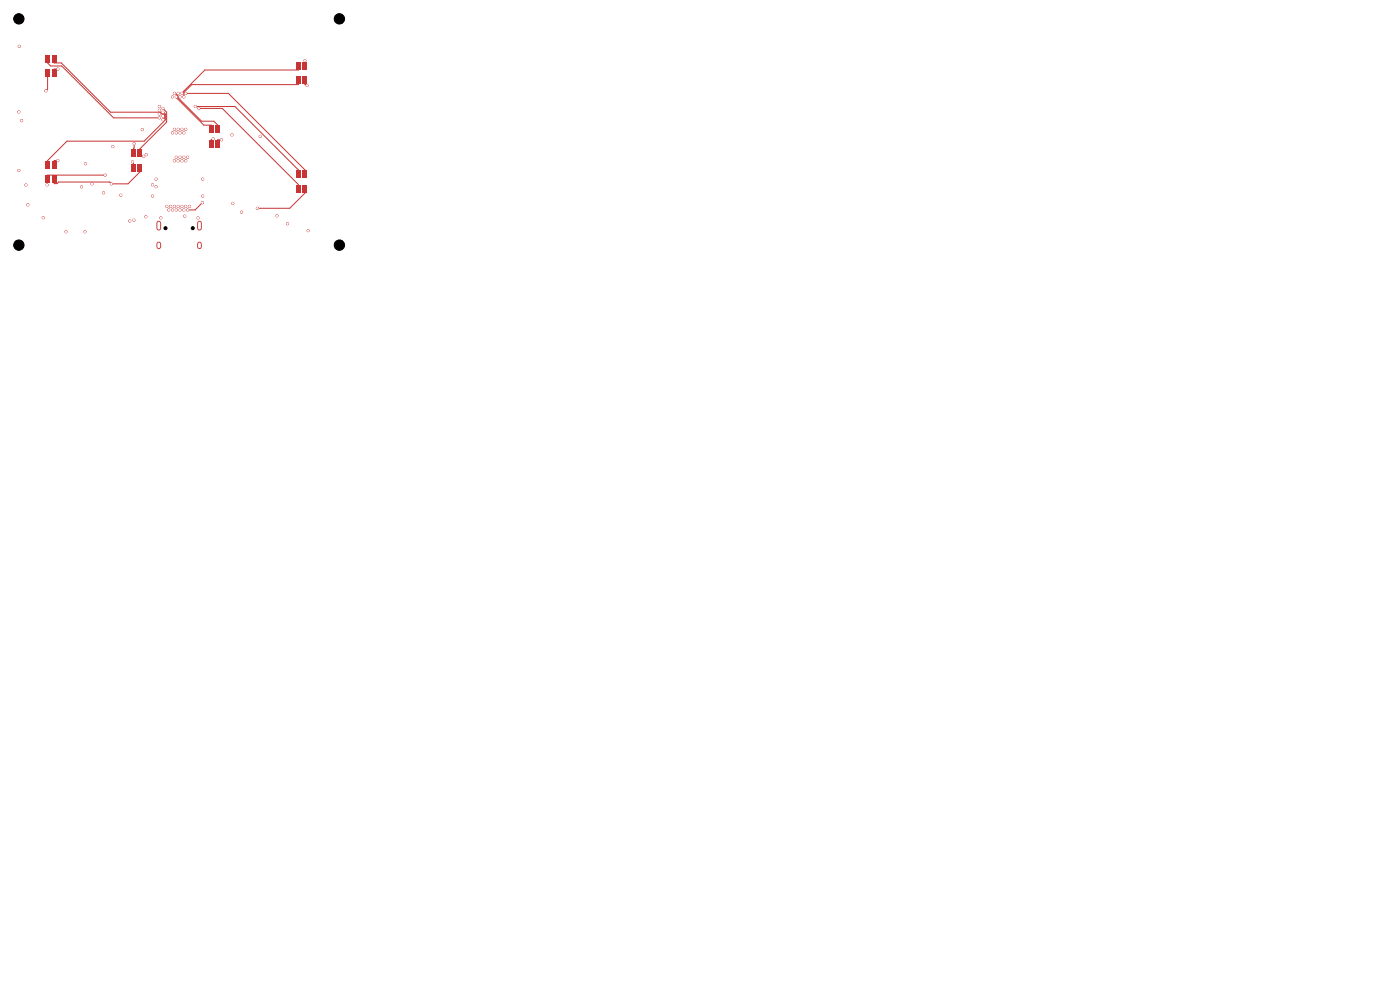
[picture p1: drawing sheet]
<svg xmlns="http://www.w3.org/2000/svg" width="297mm" height="210mm" viewBox="0 0 297 210" stroke-linecap="round" stroke-linejoin="round" font-family="sans-serif">
<g fill="#c83434">
<path d="M62.8 16.3h1v1.5h-1z"/>
<path d="M64.2 16.3h.9v1.5h-.9z"/>
<path d="M62.8 13.2h1v1.5h-1z"/>
<path d="M64.2 13.2h.9v1.5h-.9z"/>
<path d="M62.8 39.3h1v1.5h-1z"/>
<path d="M64.2 39.3h.9v1.5h-.9z"/>
<path d="M62.8 36.2h1v1.5h-1z"/>
<path d="M64.2 36.2h.9v1.5h-.9z"/>
<path d="M9.6 37.3h1v1.5h-1z"/>
<path d="M11 37.3h1v1.5h-1z"/>
<path d="M9.6 34.2h1v1.5h-1z"/>
<path d="M11 34.2h1v1.5h-1z"/>
<path d="M44.4 29.8h.9v1.5h-.9z"/>
<path d="M45.7 29.8h1v1.5h-1z"/>
<path d="M44.4 26.7h.9v1.5h-.9z"/>
<path d="M45.7 26.7h1v1.5h-1z"/>
<path d="M9.6 14.8h1v1.5h-1z"/>
<path d="M11 14.8h1v1.5h-1z"/>
<path d="M9.6 11.7h1v1.5h-1z"/>
<path d="M11 11.7h1v1.5h-1z"/>
<path d="M27.9 34.8h.8v1.5h-.8z"/>
<path d="M29.2 34.8h1v1.5h-1z"/>
<path d="M27.9 31.7h.8v1.5h-.8z"/>
<path d="M29.2 31.7h1v1.5h-1z"/>
</g>
<path d="M33.7 47.3v1.1M33.7 51.8v.6M42.3 47.3v1.1M42.3 51.8v.6" fill="none" stroke="#c83434" stroke-width="1"/>
<g fill="#c83434" stroke="#c83434" stroke-width=".21">
<circle cx="39" cy="20.6" r=".23"/>
<circle cx="65.1" cy="18.1" r=".22"/>
<circle cx="47" cy="29.6" r=".22"/>
<circle cx="54.6" cy="44.2" r=".23"/>
<circle cx="23.6" cy="39" r=".23"/>
<circle cx="12.3" cy="14.6" r=".22"/>
<circle cx="38.6" cy="19.8" r=".22"/>
<circle cx="64.7" cy="12.8" r=".22"/>
<circle cx="38.2" cy="20.6" r=".22"/>
<circle cx="42.2" cy="23" r=".22"/>
<circle cx="41.4" cy="22.6" r=".22"/>
<circle cx="39.4" cy="19.8" r=".23"/>
<circle cx="22.3" cy="37.1" r=".23"/>
<circle cx="33.8" cy="23.4" r=".23"/>
<circle cx="34.6" cy="23.8" r=".23"/>
<circle cx="33.8" cy="24.2" r=".22"/>
<circle cx="12.3" cy="34" r=".22"/>
<circle cx="30.2" cy="27.5" r=".22"/>
<circle cx="37.8" cy="19.8" r=".23"/>
<circle cx="45.2" cy="29.5" r=".22"/>
<circle cx="37.4" cy="20.6" r=".23"/>
<circle cx="37" cy="19.8" r=".23"/>
<circle cx="34.6" cy="24.6" r=".22"/>
<circle cx="9.7" cy="19.3" r=".23"/>
<circle cx="33.8" cy="25" r=".23"/>
<circle cx="34.6" cy="25.4" r=".23"/>
<circle cx="28.1" cy="34.3" r=".22"/>
<circle cx="36.6" cy="20.6" r=".22"/>
<circle cx="33.8" cy="22.6" r=".22"/>
<circle cx="28.5" cy="30.5" r=".22"/>
<circle cx="34.6" cy="23" r=".23"/>
<circle cx="27.5" cy="46.9" r=".22"/>
<circle cx="37" cy="34.1" r=".23"/>
<circle cx="39" cy="28.2" r=".22"/>
<circle cx="39.4" cy="27.4" r=".22"/>
<circle cx="9.2" cy="46.2" r=".22"/>
<circle cx="4.1" cy="9.8" r=".22"/>
<circle cx="51.2" cy="45" r=".22"/>
<circle cx="34.1" cy="46.2" r=".23"/>
<circle cx="42" cy="46.2" r=".22"/>
<circle cx="28.4" cy="46.7" r=".22"/>
<circle cx="5.9" cy="43.5" r=".23"/>
<circle cx="5.5" cy="39.2" r=".23"/>
<circle cx="30.9" cy="46" r=".22"/>
<circle cx="39.2" cy="45.9" r=".22"/>
<circle cx="58.8" cy="45.8" r=".22"/>
<circle cx="37.8" cy="43.8" r=".23"/>
<circle cx="40.2" cy="43.8" r=".23"/>
<circle cx="38.2" cy="44.5" r=".22"/>
<circle cx="32.4" cy="41.6" r=".22"/>
<circle cx="38.6" cy="27.4" r=".22"/>
<circle cx="38.2" cy="33.4" r=".22"/>
<circle cx="25.6" cy="41.4" r=".22"/>
<circle cx="43" cy="38" r=".23"/>
<circle cx="43" cy="41.6" r=".22"/>
<circle cx="33.1" cy="38" r=".23"/>
<circle cx="38.6" cy="34.1" r=".22"/>
<circle cx="37.4" cy="28.2" r=".22"/>
<circle cx="55.2" cy="28.9" r=".22"/>
<circle cx="37.4" cy="33.4" r=".22"/>
<circle cx="23.9" cy="31.1" r=".22"/>
<circle cx="37.8" cy="34.1" r=".23"/>
<circle cx="30.5" cy="33.2" r=".23"/>
<circle cx="38.2" cy="28.2" r=".22"/>
<circle cx="33.1" cy="39.6" r=".22"/>
<circle cx="4" cy="23.7" r=".22"/>
<circle cx="38.6" cy="43.8" r=".22"/>
<circle cx="37.8" cy="27.4" r=".22"/>
<circle cx="32.4" cy="39.2" r=".22"/>
<circle cx="4.6" cy="25.6" r=".22"/>
<circle cx="49.2" cy="28.6" r=".22"/>
<circle cx="14" cy="49.2" r=".22"/>
<circle cx="39" cy="33.4" r=".22"/>
<circle cx="10" cy="39.2" r=".22"/>
<circle cx="39.4" cy="34.1" r=".23"/>
<circle cx="65.4" cy="48.9" r=".22"/>
<circle cx="39.8" cy="33.4" r=".22"/>
<circle cx="18.1" cy="34.7" r=".22"/>
<circle cx="18" cy="49.2" r=".22"/>
<circle cx="4" cy="36.2" r=".23"/>
<circle cx="42.9" cy="43" r=".23"/>
<circle cx="39.8" cy="44.5" r=".22"/>
<circle cx="39.4" cy="43.8" r=".23"/>
<circle cx="49.4" cy="43.2" r=".22"/>
<circle cx="39" cy="44.5" r=".22"/>
<circle cx="37.4" cy="44.5" r=".22"/>
<circle cx="37" cy="43.8" r=".23"/>
<circle cx="36.6" cy="44.5" r=".22"/>
<circle cx="19.5" cy="39" r=".22"/>
<circle cx="36.2" cy="43.8" r=".22"/>
<circle cx="35.8" cy="44.5" r=".22"/>
<circle cx="17.3" cy="39.6" r=".22"/>
<circle cx="35.4" cy="43.8" r=".23"/>
<circle cx="22" cy="40.9" r=".22"/>
<circle cx="61" cy="47.5" r=".22"/>
<circle cx="36.6" cy="28.2" r=".22"/>
<circle cx="31" cy="32.8" r=".23"/>
<circle cx="37" cy="27.4" r=".22"/>
</g>
<g fill="none" stroke="#c83434" stroke-width=".21">
<path d="M10.1 12.5v.9l.6 .6h2.4l11 11h9.7M10.1 15.6v3.3l-.4 .4M11.5 12.5v.9h1.5l10.5 10.4h10.5l.4 .4h.4l.1 .2v.6l-.3 .4M12.3 14.6h-.8v1M37 19.8h.2l.6 .6v.3l5 5h2.6l.8 .8v1M39.4 19.8h9.1l16.2 16.2v1M63.3 17.1v.9h-22.6l-1.7 1.6v1M63.3 14v.9h-19.8l-4.9 4.9M64.7 17.1v.9l.4 .1M64.7 12.9v1.1M12.3 34h-.8v1M22.3 37.1h-12.2v1"/>
<path d="M28.1 34.3l.2 .2v1.1M28.5 30.5l-.2 2M29.7 35.6v.9l-2.5 2.5h-3.6l-.4-.4h-10.8l-.3 .4h-.6v-.9M34.6 23l.8 .8v2.1l-5.7 5.6v1M34.6 23.8l.6 .4v1.2l-4.6 4.5h-16.4l-4.1 4.1v1M37.4 20.6l5.8 5.9h1.6v1M41.4 22.6h8.5l13.4 13.4v1M42.2 23h5l16.1 16.1v1M45.2 29.5l-.4 .1v1M47 29.6h-.8v1M42.9 43l-1.5 1.5h-1.6M64.7 40.1v.9l-3.2 3.2h-6.9"/>
</g>
<g fill="#fff" stroke="#fff" stroke-width=".21">
<circle cx="39" cy="20.6" r=".15"/>
<circle cx="65.1" cy="18.1" r=".15"/>
<circle cx="47" cy="29.6" r=".15"/>
<circle cx="54.6" cy="44.2" r=".15"/>
<circle cx="23.6" cy="39" r=".15"/>
<circle cx="12.3" cy="14.6" r=".15"/>
<circle cx="38.6" cy="19.8" r=".15"/>
<circle cx="64.7" cy="12.8" r=".15"/>
<circle cx="38.2" cy="20.6" r=".15"/>
<circle cx="42.2" cy="23" r=".15"/>
<circle cx="41.4" cy="22.6" r=".15"/>
<circle cx="39.4" cy="19.8" r=".15"/>
<circle cx="22.3" cy="37.1" r=".15"/>
<circle cx="33.8" cy="23.4" r=".15"/>
<circle cx="34.6" cy="23.8" r=".15"/>
<circle cx="33.8" cy="24.2" r=".15"/>
<circle cx="12.3" cy="34" r=".15"/>
<circle cx="30.2" cy="27.5" r=".15"/>
<circle cx="37.8" cy="19.8" r=".15"/>
<circle cx="45.2" cy="29.5" r=".15"/>
<circle cx="37.4" cy="20.6" r=".15"/>
<circle cx="37" cy="19.8" r=".15"/>
<circle cx="34.6" cy="24.6" r=".15"/>
<circle cx="9.7" cy="19.3" r=".15"/>
<circle cx="33.8" cy="25" r=".15"/>
<circle cx="34.6" cy="25.4" r=".15"/>
<circle cx="28.1" cy="34.3" r=".15"/>
<circle cx="36.6" cy="20.6" r=".15"/>
<circle cx="33.8" cy="22.6" r=".15"/>
<circle cx="28.5" cy="30.5" r=".15"/>
<circle cx="34.6" cy="23" r=".15"/>
<circle cx="27.5" cy="46.9" r=".15"/>
<circle cx="37" cy="34.1" r=".15"/>
<circle cx="39" cy="28.2" r=".15"/>
<circle cx="39.4" cy="27.4" r=".15"/>
<circle cx="9.2" cy="46.2" r=".15"/>
<circle cx="4.1" cy="9.8" r=".15"/>
<circle cx="51.2" cy="45" r=".15"/>
<circle cx="34.1" cy="46.2" r=".15"/>
<circle cx="42" cy="46.2" r=".15"/>
<circle cx="28.4" cy="46.7" r=".15"/>
<circle cx="5.9" cy="43.5" r=".15"/>
<circle cx="5.5" cy="39.2" r=".15"/>
<circle cx="30.9" cy="46" r=".15"/>
<circle cx="39.2" cy="45.9" r=".15"/>
<circle cx="58.8" cy="45.8" r=".15"/>
<circle cx="37.8" cy="43.8" r=".15"/>
<circle cx="40.2" cy="43.8" r=".15"/>
<circle cx="38.2" cy="44.5" r=".15"/>
<circle cx="32.4" cy="41.6" r=".15"/>
<circle cx="38.6" cy="27.4" r=".15"/>
<circle cx="38.2" cy="33.4" r=".15"/>
<circle cx="25.6" cy="41.4" r=".15"/>
<circle cx="43" cy="38" r=".15"/>
<circle cx="43" cy="41.6" r=".15"/>
<circle cx="33.1" cy="38" r=".15"/>
<circle cx="38.6" cy="34.1" r=".15"/>
<circle cx="37.4" cy="28.2" r=".15"/>
<circle cx="55.2" cy="28.9" r=".15"/>
<circle cx="37.4" cy="33.4" r=".15"/>
<circle cx="23.9" cy="31.1" r=".15"/>
<circle cx="37.8" cy="34.1" r=".15"/>
<circle cx="30.5" cy="33.2" r=".15"/>
<circle cx="38.2" cy="28.2" r=".15"/>
<circle cx="33.1" cy="39.6" r=".15"/>
<circle cx="4" cy="23.7" r=".15"/>
<circle cx="38.6" cy="43.8" r=".15"/>
<circle cx="37.8" cy="27.4" r=".15"/>
<circle cx="32.4" cy="39.2" r=".15"/>
<circle cx="4.6" cy="25.6" r=".15"/>
<circle cx="49.2" cy="28.6" r=".15"/>
<circle cx="14" cy="49.2" r=".15"/>
<circle cx="39" cy="33.4" r=".15"/>
<circle cx="10" cy="39.2" r=".15"/>
<circle cx="39.4" cy="34.1" r=".15"/>
<circle cx="65.4" cy="48.9" r=".15"/>
<circle cx="39.8" cy="33.4" r=".15"/>
<circle cx="18.1" cy="34.7" r=".15"/>
<circle cx="18" cy="49.2" r=".15"/>
<circle cx="4" cy="36.2" r=".15"/>
<circle cx="42.9" cy="43" r=".15"/>
<circle cx="39.8" cy="44.5" r=".15"/>
<circle cx="39.4" cy="43.8" r=".15"/>
<circle cx="49.4" cy="43.2" r=".15"/>
<circle cx="39" cy="44.5" r=".15"/>
<circle cx="37.4" cy="44.5" r=".15"/>
<circle cx="37" cy="43.8" r=".15"/>
<circle cx="36.6" cy="44.5" r=".15"/>
<circle cx="19.5" cy="39" r=".15"/>
<circle cx="36.2" cy="43.8" r=".15"/>
<circle cx="35.8" cy="44.5" r=".15"/>
<circle cx="17.3" cy="39.6" r=".15"/>
<circle cx="35.4" cy="43.8" r=".15"/>
<circle cx="22" cy="40.9" r=".15"/>
<circle cx="61" cy="47.5" r=".15"/>
<circle cx="36.6" cy="28.2" r=".15"/>
<circle cx="31" cy="32.8" r=".15"/>
<circle cx="37" cy="27.4" r=".15"/>
</g>
<g fill="#000" stroke="#000" stroke-width=".21">
<circle cx="4" cy="4" r="1.1"/>
<circle cx="72" cy="4" r="1.1"/>
<circle cx="4" cy="52" r="1.1"/>
<circle cx="35.1" cy="48.4" r=".32"/>
<circle cx="40.9" cy="48.4" r=".32"/>
<circle cx="72" cy="52" r="1.1"/>
</g>
<path d="M33.7 47.3v1.1M33.7 51.8v.6M42.3 47.3v1.1M42.3 51.8v.6" fill="none" stroke="#fff" stroke-width=".6"/>
</svg>
